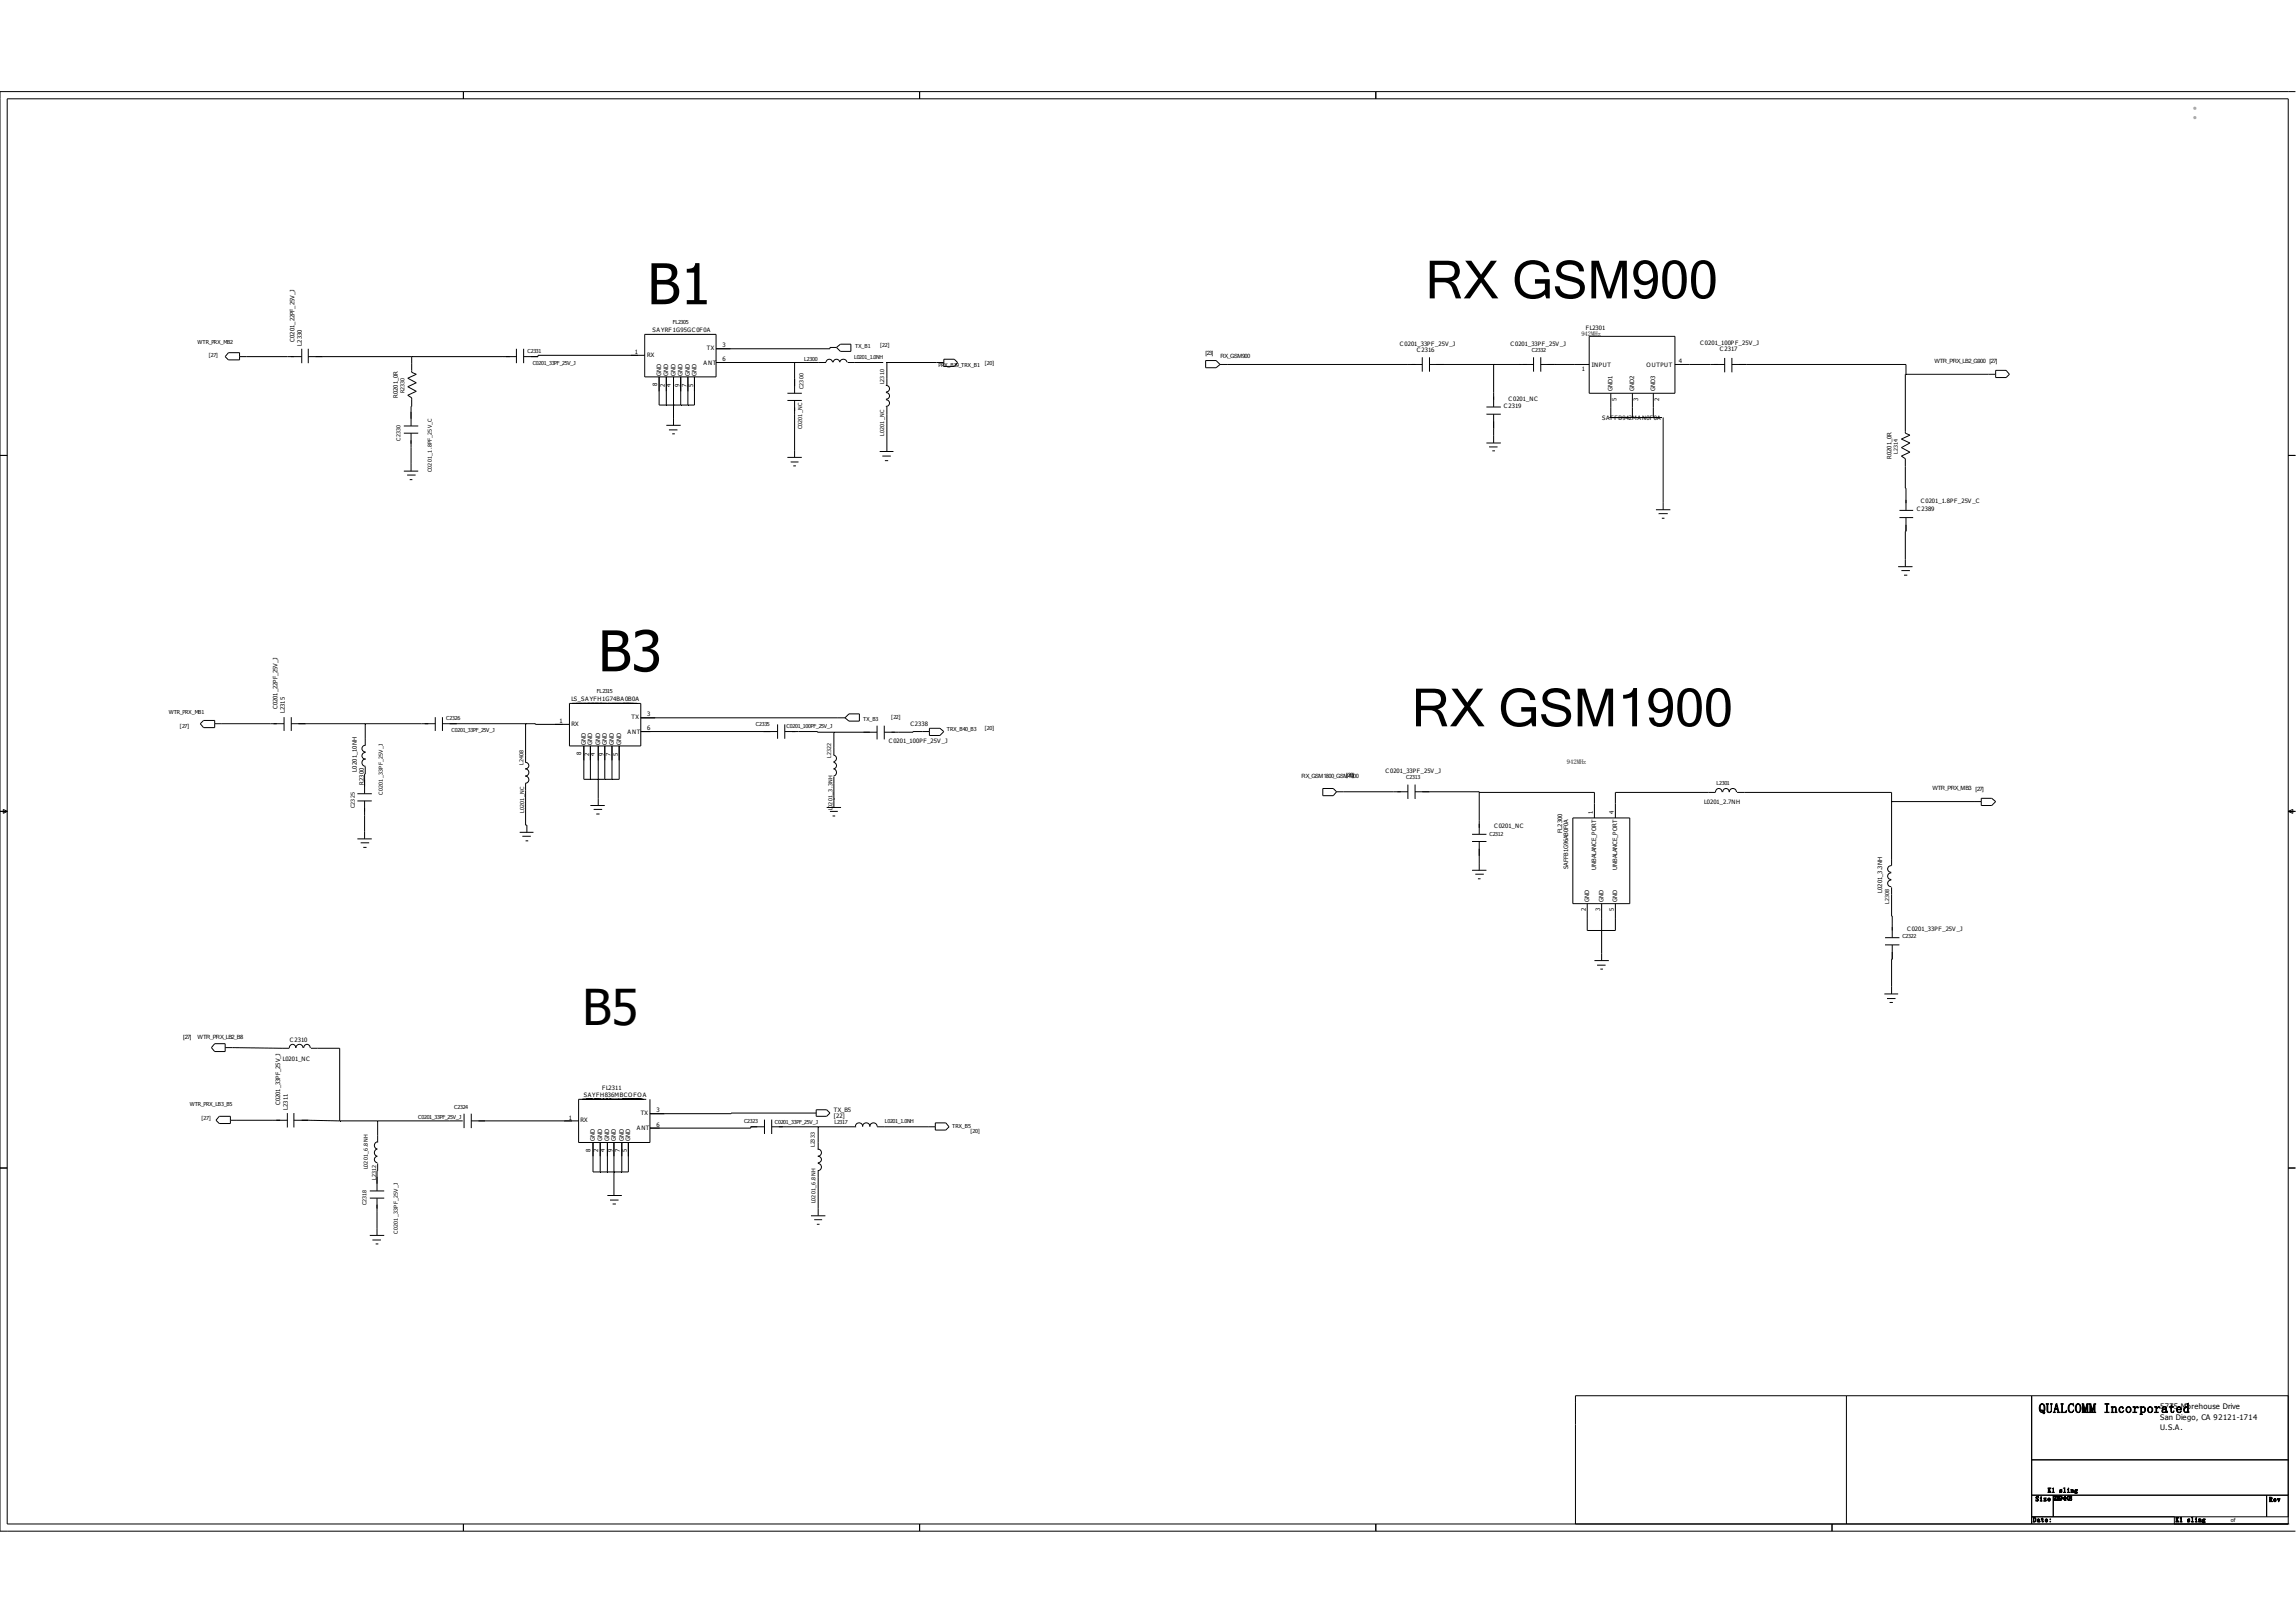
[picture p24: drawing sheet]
<svg xmlns="http://www.w3.org/2000/svg" width="297mm" height="210mm" viewBox="0 0 297 210" stroke-linecap="round" stroke-linejoin="round" font-family="sans-serif">
<defs><g id="words">
<g font-size="7.3">
<text x="83.7" y="39.4">B1</text>
<text x="77.4" y="86.9">B3</text>
</g>
<g font-size="6.8">
<text x="184.4" y="38.6">RX GSM900</text>
<text x="182.6" y="94">RX GSM1900</text>
</g>
<text font-size="6.4" x="75.4" y="132.7">B5</text>
<text font-size="2.5" fill="#666" x="283.3" y="15.3">：</text>
<text font-size="1.7" x="263.7" y="182.8">QUALCOMM Incorporated</text>
<g font-size="1">
<text x="279.4" y="182.4">5775 Morehouse Drive</text>
<text x="279.4" y="183.7">San Diego, CA 92121-1714</text>
<text x="279.4" y="185.1">U.S.A.</text>
</g>
<g font-size=".8">
<text x="38.1" y="44.2" transform="rotate(-90 38.1 44.2)">C0201_22PF_25V_J</text>
<text x="39" y="44.7" transform="rotate(-90 39 44.7)">L2330</text>
<text x="82.1" y="45.8">1</text>
<text x="83.7" y="46.2">RX</text>
<text x="84.4" y="42.9">SAYRF 1G95GC0F0A</text>
<text x="91" y="47.2">ANT</text>
<text x="91.4" y="45.2">TX</text>
<text x="93.5" y="44.9">3</text>
<text x="93.5" y="46.8">6</text>
<text x="181.1" y="44.7">C0201_33PF_25V _J</text>
<text x="183.3" y="45.6">C2316</text>
<text x="195.4" y="44.7">C0201_33PF_25V _J</text>
<text x="204.6" y="43.5">942MHz</text>
<text x="205.1" y="42.7">FL2301</text>
<text x="205.9" y="47.4">INPUT</text>
<text x="213" y="47.4">O UTPUT</text>
<text x="217.2" y="47">4</text>
<text x="219.9" y="44.6">C0201_100PF_25V _J</text>
<text x="222.5" y="45.5">C2317</text>
<text x="51.5" y="51.5" transform="rotate(-90 51.5 51.5)">R0201_0R</text>
<text x="85" y="50" transform="rotate(-90 85 50)">8</text>
<text x="85.5" y="48.7" transform="rotate(-90 85.5 48.7)">GND</text>
<text x="86" y="50.1" transform="rotate(-90 86 50.1)">2</text>
<text x="86.4" y="48.7" transform="rotate(-90 86.4 48.7)">GND</text>
<text x="86.8" y="50.1" transform="rotate(-90 86.8 50.1)">4</text>
<text x="87.4" y="48.7" transform="rotate(-90 87.4 48.7)">GND</text>
<text x="87.9" y="50.1" transform="rotate(-90 87.9 50.1)">9</text>
<text x="88.3" y="48.7" transform="rotate(-90 88.3 48.7)">GND</text>
<text x="88.8" y="50.1" transform="rotate(-90 88.8 50.1)">7</text>
<text x="89.2" y="48.7" transform="rotate(-90 89.2 48.7)">GND</text>
<text x="89.7" y="50.1" transform="rotate(-90 89.7 50.1)">5</text>
<text x="90.1" y="48.7" transform="rotate(-90 90.1 48.7)">GND</text>
<text x="194.5" y="52.8">C2319</text>
<text x="195.1" y="51.8">C0201_NC</text>
<text x="204.6" y="48">1</text>
<text x="208.6" y="50.6" transform="rotate(-90 208.6 50.6)">GND1</text>
<text x="209.1" y="51.9" transform="rotate(-90 209.1 51.9)">5</text>
<text x="211.4" y="50.6" transform="rotate(-90 211.4 50.6)">GND2</text>
<text x="211.9" y="51.9" transform="rotate(-90 211.9 51.9)">3</text>
<text x="214.1" y="50.6" transform="rotate(-90 214.1 50.6)">GND3</text>
<text x="214.6" y="51.9" transform="rotate(-90 214.6 51.9)">2</text>
<text x="207.2" y="54.3">SAFFB942MAN0F0A</text>
<text x="244.7" y="59.4" transform="rotate(-90 244.7 59.4)">R0201_0R</text>
<text x="248.5" y="65.1">C0201_1.8PF_25V _C</text>
<text x="248" y="66.1">C2389</text>
<text x="35.9" y="91.8" transform="rotate(-90 35.9 91.8)">C0201_22PF_25V_J</text>
<text x="36.8" y="92.3" transform="rotate(-90 36.8 92.3)">L2315</text>
<text x="72.4" y="93.6">1</text>
<text x="73.9" y="93.9">RX</text>
<text x="73.9" y="90.7">LS_SAYFH1G74BA0B0A</text>
<text x="81.2" y="94.9">ANT</text>
<text x="81.7" y="93.1">TX</text>
<text x="83.7" y="92.6">3</text>
<text x="83.7" y="94.5">6</text>
<text x="117.8" y="93.9">C2338</text>
<text x="46.1" y="99.8" transform="rotate(-90 46.1 99.8)">L0201_10NH</text>
<text x="47.1" y="101.5" transform="rotate(-90 47.1 101.5)">R2300</text>
<text x="75.2" y="97.7" transform="rotate(-90 75.2 97.7)">8</text>
<text x="75.8" y="96.4" transform="rotate(-90 75.8 96.4)">GND</text>
<text x="76.2" y="97.8" transform="rotate(-90 76.2 97.8)">2</text>
<text x="76.6" y="96.4" transform="rotate(-90 76.6 96.4)">GND</text>
<text x="77" y="97.8" transform="rotate(-90 77 97.8)">4</text>
<text x="77.6" y="96.4" transform="rotate(-90 77.6 96.4)">GND</text>
<text x="78.1" y="97.8" transform="rotate(-90 78.1 97.8)">9</text>
<text x="78.5" y="96.4" transform="rotate(-90 78.5 96.4)">GND</text>
<text x="79" y="97.8" transform="rotate(-90 79 97.8)">7</text>
<text x="79.4" y="96.4" transform="rotate(-90 79.4 96.4)">GND</text>
<text x="79.9" y="97.8" transform="rotate(-90 79.9 97.8)">5</text>
<text x="80.3" y="96.4" transform="rotate(-90 80.3 96.4)">GND</text>
<text x="115" y="96.1">C0201_100PF_25V _J</text>
<text x="179.2" y="100">C0201_33PF_25V _J</text>
<text x="202.7" y="98.9">942MHz</text>
<text x="193.3" y="107.1">C0201_NC</text>
<text x="202.1" y="107.8" transform="rotate(-90 202.1 107.8)">FL2300</text>
<text x="206.1" y="105.3" transform="rotate(-90 206.1 105.3)">1</text>
<text x="208.8" y="105.3" transform="rotate(-90 208.8 105.3)">4</text>
<text x="220.5" y="104.1">L0201_2.7NH</text>
<text x="202.8" y="112.4" transform="rotate(-90 202.8 112.4)">SAFFB1G96AB0F0A</text>
<text x="206.5" y="112.5" transform="rotate(-90 206.5 112.5)">UNBALANCE_PORT</text>
<text x="209.2" y="112.5" transform="rotate(-90 209.2 112.5)">UNBALANCE_PORT</text>
<text x="205.1" y="117.9" transform="rotate(-90 205.1 117.9)">2</text>
<text x="205.6" y="116.7" transform="rotate(-90 205.6 116.7)">GND</text>
<text x="207" y="117.9" transform="rotate(-90 207 117.9)">3</text>
<text x="207.4" y="116.7" transform="rotate(-90 207.4 116.7)">GND</text>
<text x="208.8" y="117.9" transform="rotate(-90 208.8 117.9)">5</text>
<text x="209.2" y="116.7" transform="rotate(-90 209.2 116.7)">GND</text>
<text x="243.5" y="115.6" transform="rotate(-90 243.5 115.6)">L0201_3.3NH</text>
<text x="246.7" y="120.5">C0201_33PF_25V _J</text>
<text x="36.6" y="137.3">L0201_NC</text>
<text x="37.5" y="134.8">C2310</text>
<text x="36.2" y="143" transform="rotate(-90 36.2 143)">C0201_33PF_25V_J</text>
<text x="37.2" y="143.6" transform="rotate(-90 37.2 143.6)">L2311</text>
<text x="75.5" y="142">SAYFH836MBCOFOA</text>
<text x="77.9" y="141">FL2311</text>
<text x="84.9" y="143.9">3</text>
<text x="107.9" y="143.9">TX_B5</text>
<text x="73.6" y="144.9">1</text>
<text x="75.1" y="145.2">RX</text>
<text x="76.4" y="149" transform="rotate(-90 76.4 149)">8</text>
<text x="77" y="147.7" transform="rotate(-90 77 147.7)">GND</text>
<text x="77.4" y="149.1" transform="rotate(-90 77.4 149.1)">2</text>
<text x="77.9" y="147.7" transform="rotate(-90 77.9 147.7)">GND</text>
<text x="78.2" y="149.1" transform="rotate(-90 78.2 149.1)">4</text>
<text x="78.8" y="147.7" transform="rotate(-90 78.8 147.7)">GND</text>
<text x="79.2" y="149.1" transform="rotate(-90 79.2 149.1)">9</text>
<text x="79.7" y="147.7" transform="rotate(-90 79.7 147.7)">GND</text>
<text x="80.2" y="149.1" transform="rotate(-90 80.2 149.1)">7</text>
<text x="80.7" y="147.7" transform="rotate(-90 80.7 147.7)">GND</text>
<text x="81.1" y="149.1" transform="rotate(-90 81.1 149.1)">5</text>
<text x="81.5" y="147.7" transform="rotate(-90 81.5 147.7)">GND</text>
<text x="82.4" y="146.2">ANT</text>
<text x="82.9" y="144.3">TX</text>
<text x="84.9" y="145.8">6</text>
<text x="107.9" y="144.7">[22]</text>
<text x="263" y="196.9">Date:</text>
<text x="263.3" y="194.2">Size</text>
<text x="264.9" y="193.1">K1 sling</text>
<text x="265.6" y="194.1">2019-4-08</text>
<text x="281.4" y="196.9">K1 sling</text>
<text x="293.5" y="194.3">Rev</text>
</g>
<g font-size=".7">
<text x="87" y="41.9">FL2305</text>
<text x="25.6" y="44.5">WTR_PRX_MB2</text>
<text x="27" y="46.3">[27]</text>
<text x="68.2" y="45.7">C2331</text>
<text x="68.9" y="47.2">C0201_33PF_25V_J</text>
<text x="104" y="46.7">L2300</text>
<text x="110.5" y="46.5">L0201_1.0NH</text>
<text x="110.6" y="45">TX_B1</text>
<text x="113.9" y="44.9">[22]</text>
<text x="121.4" y="47.4">PRX_B39_TRX_B1</text>
<text x="127.4" y="47.3">[20]</text>
<text x="155.9" y="45.9">[23]</text>
<text x="157.9" y="46.3">RX_GSM900</text>
<text x="198.2" y="45.5">C2332</text>
<text x="250.2" y="46.9">WTR_PRX_LB2_G900 [27]</text>
<text x="52.3" y="50.9" transform="rotate(-90 52.3 50.9)">R2330</text>
<text x="104" y="50.3" transform="rotate(-90 104 50.3)">C2300</text>
<text x="114.4" y="49.7" transform="rotate(-90 114.4 49.7)">L2310</text>
<text x="51.8" y="57" transform="rotate(-90 51.8 57)">C2330</text>
<text x="103.8" y="55.6" transform="rotate(-90 103.8 55.6)">C0201_NC</text>
<text x="114.4" y="56.4" transform="rotate(-90 114.4 56.4)">L0201_NC</text>
<text x="245.5" y="58.7" transform="rotate(-90 245.5 58.7)">L2314</text>
<text x="55.9" y="61.1" transform="rotate(-90 55.9 61.1)">C0201_1.8PF_25V_C</text>
<text x="77.2" y="89.7">FL2315</text>
<text x="21.8" y="92.4">WTR_PRX_MB1</text>
<text x="23.3" y="94.2">[27]</text>
<text x="57.7" y="93.2">C2326</text>
<text x="58.4" y="94.8">C0201_33PF_25V_J</text>
<text x="97.8" y="93.9">C2335</text>
<text x="101.8" y="94.2">C0201_100PF_25V_J</text>
<text x="111.7" y="93.2">TX_B3</text>
<text x="115.3" y="93.1">[22]</text>
<text x="122.5" y="94.6">TRX_B40_B3</text>
<text x="127.4" y="94.5">[20]</text>
<text x="67.7" y="99" transform="rotate(-90 67.7 99)">L2408</text>
<text x="107.5" y="98.1" transform="rotate(-90 107.5 98.1)">L2322</text>
<text x="168.4" y="100.7">RX_GSM1800_GSM1900</text>
<text x="174.1" y="100.5">[20]</text>
<text x="181.9" y="100.9">C2313</text>
<text x="222" y="101.6">L2301</text>
<text x="45.9" y="104.6" transform="rotate(-90 45.9 104.6)">C2325</text>
<text x="49.5" y="102.8" transform="rotate(-90 49.5 102.8)">C0201_33PF_25V_J</text>
<text x="67.8" y="105.2" transform="rotate(-90 67.8 105.2)">L0201_NC</text>
<text x="107.7" y="104.8" transform="rotate(-90 107.7 104.8)">L0201_3.3NH</text>
<text x="250" y="102.2">WTR_PRX_MB3 [27]</text>
<text x="192.7" y="108.1">C2312</text>
<text x="244.4" y="116.9" transform="rotate(-90 244.4 116.9)">L2308</text>
<text x="246.1" y="121.4">C2322</text>
<text x="23.7" y="134.4">[27]</text>
<text x="25.6" y="134.4">WTR_PRX_LB2_B8</text>
<text x="24.5" y="143.1">WTR_PRX_LB3_B5</text>
<text x="58.7" y="143.5">C2324</text>
<text x="26.1" y="144.9">[27]</text>
<text x="54.1" y="144.8">C0201_33PF_25V_J</text>
<text x="96.2" y="145.3">C2323</text>
<text x="100.2" y="145.5">C0201_33PF_25V_J</text>
<text x="105.4" y="148.4" transform="rotate(-90 105.4 148.4)">L2333</text>
<text x="107.9" y="145.4">L2317</text>
<text x="114.4" y="145.3">L0201_1.0NH</text>
<text x="123.2" y="146">TRX_B5</text>
<text x="125.5" y="146.7">[20]</text>
<text x="47.4" y="156" transform="rotate(-90 47.4 156)">C2318</text>
<text x="47.6" y="151.3" transform="rotate(-90 47.6 151.3)">L0201_6.8NH</text>
<text x="48.7" y="152.7" transform="rotate(-90 48.7 152.7)">L2312</text>
<text x="105.5" y="155.7" transform="rotate(-90 105.5 155.7)">L0201_6.8NH</text>
<text x="51.5" y="159.6" transform="rotate(-90 51.5 159.6)">C0201_33PF_25V_J</text>
<text x="288.6" y="196.9">of</text>
</g>
</g></defs>
<g fill="none" stroke="#000" stroke-width=".13">
<path d="M.9 12.8h295.1v184.4h-295.1zM59.9 11.9v.9M119 11.9v.9M178 11.9v.9M296.9 11.9h-296.9v186.2h296.9M0 58.9h.9M29.5 45.6h1.5v1h-1.5l-.4-.5zM31 46.1h8M39 45.1v1.9M39.9 46.1h26.9M39.9 45.1v1.9M52.2 56h1.9"/>
<path d="M52.2 55.1h1.9M53.2 56v5M53.3 46.1v2.1l.5 .2-1.1 .5 1.1 .6-1.1 .5 1.1 .6-1.1 .5 .6 .4-.1 3.6M66.8 45.1v1.9M67.7 45.1v1.9M83.4 43.3h9.2v5.5h-9.2zM83.4 46h-13.8v.1h-1.9M85.3 48.8v3.6h4.5v-3.6M86.2 48.8v3.6M86.2 55h1.9M86.5 55.6h1.1M87 56.1h.3"/>
<path d="M87.1 52.4h.1M87.1 48.8v6.2M88.1 48.8v3.6M89 48.8v3.6M92.6 46.9h14.2M101.9 50.9h1.8M101.9 51.8h1.8M101.9 59.2h1.8M102.3 59.8h1M102.8 46.9v4M102.8 51.8v7.4M106.8 46.9a.43 .43 0 0 1 .5-.4 .43 .43 0 0 1 .4 .4"/>
<path d="M108.2 45h-.8v.1h-14.8M108.2 45l.5-.5h1.4v1h-1.4zM109.6 46.9a.47 .47 0 0 0-.5-.4 .47 .47 0 0 0-.5 .4 .43 .43 0 0 0-.4-.4 .43 .43 0 0 0-.4 .4M109.6 46.9h4.6M113.8 58.4h1.8M114.1 59h1.1M114.5 59.6h.4M114.6 49.9a.42 .42 0 0 1 .5 .4 .42 .42 0 0 1-.5 .4M114.6 51.7a.42 .42 0 0 1 .5 .5 .42 .42 0 0 1-.5 .4M114.6 50.8a.42 .42 0 0 1 .5 .4 .42 .42 0 0 1-.5 .4M114.7 52.7v5.7M122.1 46.5h1.3l.5 .4-.5 .5h-1.3z"/>
<path d="M122.1 46.9h-7.4v3M156 46.7h1.3l.5 .5-.5 .4h-1.3zM157.8 47.2h26.2M184 46.2v1.9M184.9 47.2h13.5M184.9 46.2v1.9M192.3 52.7h1.8M192.3 53.6h1.8M192.3 57.3h1.8M192.6 57.8h1.1M193 58.3h.4M193.2 47.2h.1"/>
<path d="M193.2 47.2v5.5M193.2 53.6v3.7M196.5 47.2h.1M198.4 46.2v1.9M199.3 47.2h6.3M199.3 46.2v1.9M201.1 47.2h.1M205.6 43.5h11.1v7.4h-11.1zM208.4 54h-.2h6.8h-.2M208.4 50.9v3.1M211.2 50.9v3.1M213.9 50.9v3.1"/>
<path d="M215.1 54v12M216.7 47.2h6.4M223.1 46.3v1.9M224 47.2h22.5v1.2M224 46.3v1.9M258.1 48.4h-11.6v7.6l.6 .3-1.1 .5 1.1 .5-1.1 .6 1.1 .6-1.1 .5 .5 .4v6.6M258.1 47.9h1.4l.4 .5-.4 .5h-1.4zM296 58.9h.9M52.2 61h1.9M52.7 61.5h1.1M53 62.1h.3M102.6 60.3h.4"/>
<path d="M214.2 66h1.9M214.5 66.5h1.2M215 67.1h.3M245.5 73.3h1.9M245.7 66h1.8M245.7 67h1.8M246 73.8h1.1M246.3 74.4h.4M246.5 67v6.3M26.3 93.2h1.5v.9h-1.5l-.4-.5zM27.8 93.6h8.9M36.7 92.8v1.8"/>
<path d="M37.7 93.6h18.6M37.7 92.8v1.8M47.2 93.6v2.8M47.2 99.2v3.5M47.3 97.4a.43 .43 0 0 0-.5 .4 .43 .43 0 0 0 .5 .4 .46 .46 0 0 0-.5 .5 .46 .46 0 0 0 .5 .4M47.3 96.4a.42 .42 0 0 0-.5 .5 .42 .42 0 0 0 .5 .4M56.3 92.8v1.8M57.2 93.6l16.5 .1M57.2 92.8v1.8M67.9 98.6a.43 .43 0 0 1 .5 .5 .43 .43 0 0 1-.5 .4 .47 .47 0 0 1 .5 .4 .47 .47 0 0 1-.5 .5 .47 .47 0 0 1 .5 .5 .47 .47 0 0 1-.5 .4M68 93.6h.1M68 93.6v5"/>
<path d="M73.7 91h9.2v5.5h-9.2zM75.5 96.5v4.3h4.6v-4.3M76.4 96.5v4.3M77.4 96.5v7.7M78.2 96.5v4.3M79.2 96.5v4.3M82.9 94.7h17.7M82.9 92.9h26.4M100.6 93.7v1.9M101.5 94.7h12M101.5 93.7v1.9M107.8 98.6a.43 .43 0 0 1 .4 .5 .43 .43 0 0 1-.4 .4 .47 .47 0 0 1 .4 .4 .47 .47 0 0 1-.4 .5"/>
<path d="M107.8 97.7a.42 .42 0 0 1 .4 .4 .42 .42 0 0 1-.4 .4M107.9 94.7v3M109.8 92.4h1.4v.9h-1.4l-.5-.4zM113.5 93.9v1.8M114.4 93.9v1.8M120.2 94.7h-5.8M120.2 94.2h1.4l.5 .5-.5 .5h-1.4zM0 105h.9M.4 104.7l.5 .3-.5 .2zM46.2 103.6h1.9M46.2 102.7h1.9M46.2 108.5h1.9"/>
<path d="M46.7 109.1h1.1M47 109.6h.4M47.2 103.6v4.9M67.2 107.7h1.8M67.6 108.2h1.1M68 101.3v5.5h.2v.9M68 108.8h.3M76.4 104.2h1.8M76.8 104.7h1.1M77.1 105.3h.5M77.4 100.8h.1M106.9 104.5h1.9"/>
<path d="M107.4 105h1M107.7 105.6h.3M107.9 103.4h.1M107.9 100.5v4M171.1 102h1.4l.4 .4-.4 .6h-1.4zM172.9 102.4h9.2M182.1 101.5v1.9M183 102.4h8.3v5.5M183 101.5v1.9M190.4 107.9h1.9M190.4 108.9h1.9M190.4 112.6h1.9"/>
<path d="M190.8 113.1h1.1M191.2 113.7h.3M191.3 102.5h14.9v3.3M191.3 108.9v3.7M203.5 105.8h7.3v11.1h-7.3zM205.3 116.9v3.5h3.7v-3.5M207.2 116.9v7.4M221.9 102.5a.43 .43 0 0 1 .4-.5 .43 .43 0 0 1 .5 .5M221.9 102.5h-12.9v3.3M222.8 102.5a.43 .43 0 0 1 .5-.5 .43 .43 0 0 1 .4 .5 .47 .47 0 0 1 .5-.5 .47 .47 0 0 1 .4 .5M224.7 102.5h20v9.5M244.6 112.9a.42 .42 0 0 0-.4 .5 .42 .42 0 0 0 .4 .4"/>
<path d="M244.6 113.9a.42 .42 0 0 0-.4 .4 .42 .42 0 0 0 .4 .4M244.6 112a.42 .42 0 0 0-.4 .4 .42 .42 0 0 0 .4 .5M244.7 103.7h.1M244.7 114.8l.1 6.5M244.7 103.7h11.6M256.3 103.3h1.3l.5 .4-.5 .5h-1.3zM296 105h.9M296 105l.6-.3v.5zM27.8 135h1.3v1.1h-1.3l-.5-.5zM29.1 135.6h8.3M37.4 135.6a.43 .43 0 0 1 .4-.5 .43 .43 0 0 1 .5 .5 .47 .47 0 0 1 .4-.5 .47 .47 0 0 1 .5 .5M39.3 135.6a.43 .43 0 0 1 .4-.5 .43 .43 0 0 1 .4 .5"/>
<path d="M40.2 135.6h3.7v9.4M206.2 124.3h1.9M206.6 124.9h1.1M207 125.4h.3M207.2 120.4h.1M243.8 128.6h1.7M243.8 121.3h1.9M243.8 122.3h1.9M244.1 129.2h1.1M244.4 129.7h.5M244.8 122.3l-.1 6.3M0 151.1h.9"/>
<path d="M28.4 144.4h1.4v1h-1.4l-.5-.5zM29.8 144.9h7.4M37.2 144v1.9M38 144.9l5.9 .1M38 144v1.9M43.9 145h16M47.8 155h1.9M47.8 154.1h1.9M47.8 159.9h1.9M48.8 155v4.9M48.8 148.7a.48 .48 0 0 0-.4 .4 .48 .48 0 0 0 .4 .5 .42 .42 0 0 0-.4 .4 .42 .42 0 0 0 .4 .5M48.8 147.7a.47 .47 0 0 0-.4 .5 .47 .47 0 0 0 .4 .5"/>
<path d="M48.9 145v2.8M48.9 150.5l-.1 3.6M60 144.1v1.9M61 144.1v1.9M61 145h13.8M76.7 147.8v3.8h4.6v-3.8M77.6 147.8v3.8M78.6 147.8v3.8M78.6 154.7h1.8M78.9 155.3h1.1M79.2 155.8h.5M79.4 151.6h.1"/>
<path d="M79.4 147.8v6.9M80.4 147.8v3.8M83.6 142.2h-8.8v5.6h9.3v-5.6M98.9 145.8h-1.8v.2h-13M98.9 144.9v1.8M99.8 145.8h10.9M99.8 144.9v1.8M104.9 157.3h1.9M105.3 157.8h1M105.6 144l-21.5 .1M105.6 143.6h1.3l.5 .4-.5 .4h-1.3zM105.7 158.4h.3"/>
<path d="M105.8 150.5a.47 .47 0 0 1 .5 .5 .47 .47 0 0 1-.5 .5M105.8 148.7a.47 .47 0 0 1 .5 .4 .47 .47 0 0 1-.5 .5 .43 .43 0 0 1 .5 .4 .43 .43 0 0 1-.5 .5M105.8 145.8v3M105.8 151.5v5.8M110.7 145.8a.47 .47 0 0 1 .4-.5 .47 .47 0 0 1 .5 .5 .46 .46 0 0 1 .5-.5 .46 .46 0 0 1 .4 .5M112.5 145.8a.46 .46 0 0 1 .5-.5 .46 .46 0 0 1 .4 .5M113.5 145.8h7.5M121 145.3h1.3l.5 .5-.5 .4h-1.3zM296 151.1h.9M48.2 160.4h1.1M48.6 161h.3M59.9 197.2v.9"/>
<path d="M119 197.2v.9M178 197.2v.9M237 197.2v.9M238.8 180.6v16.6M262.8 180.6v16.6M262.8 188.9h33.2M262.8 193.5h33.2M262.8 196.3h33.2M265.6 193.5v2.8M281.3 197.2h.1M281.3 196.3v.9M293.2 193.5v2.8"/>
<path d="M296 197.2h.1M296 180.6h-92.2v16.6"/>
</g>
<g fill="#000">
<path d="M86.2 52.4l.1 .1zM87.1 52.4l.1 .1zM88.1 52.4v.1zM89 52.4l.1 .1zM102.8 46.9l.1 .1zM114.6 46.9l.1 .1zM193.2 47.2h.1zM211.2 54v.1zM213.9 54l.1 .1zM246.5 48.4l.1 .1zM47.2 93.6l.1 .1zM68 93.6l.1 .1z"/>
<path d="M107.9 94.7v.1zM76.4 100.8l.1 .1zM77.3 100.8l.1 .1zM78.2 100.8l.1 .1zM79.2 100.8v.1zM191.3 102.5l.1 .1zM244.7 103.7l.1 .1zM207.2 120.4l.1 .1zM43.9 145l.1 .1zM48.9 145v.1zM77.6 151.6l.1 .1zM78.6 151.6l.1 .1z"/>
<path d="M79.4 151.6l.1 .1zM80.3 151.6l.1 .1zM105.8 145.8l.1 .1z"/>
</g>
<use href="#words"/>
</svg>
